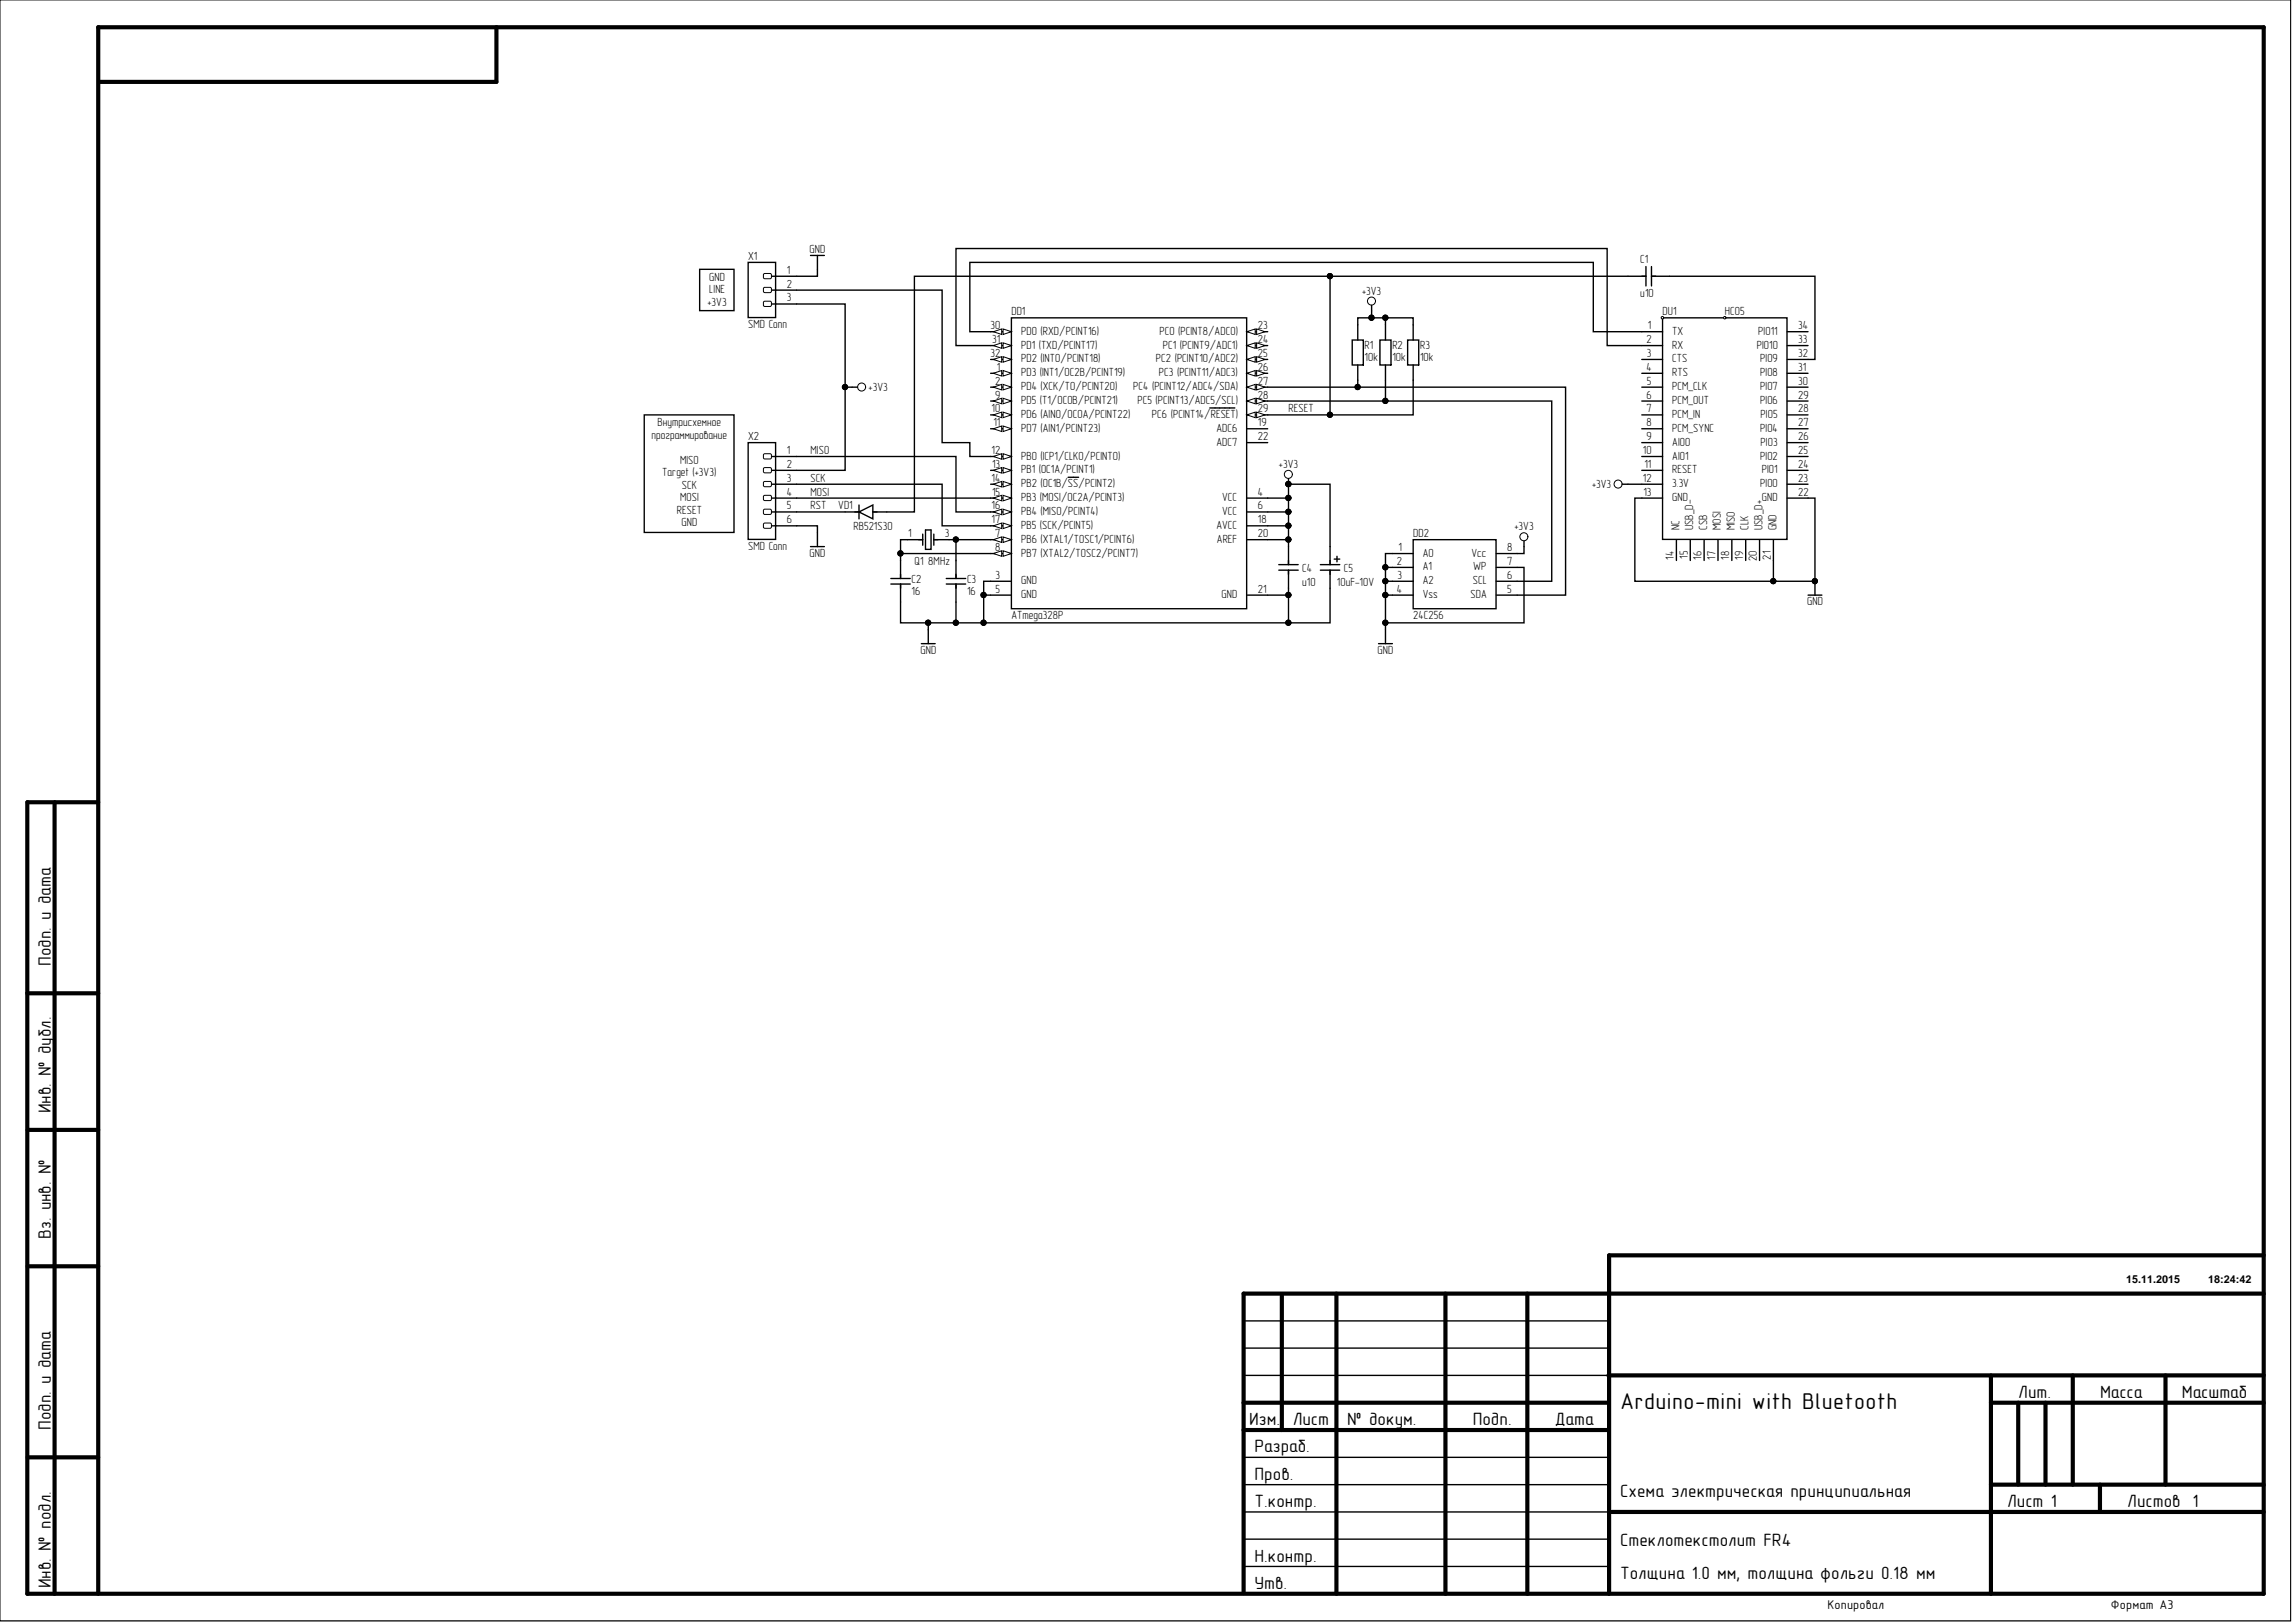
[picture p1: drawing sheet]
<svg xmlns="http://www.w3.org/2000/svg" width="420mm" height="297mm" viewBox="0 0 420 297" stroke-linecap="round" stroke-linejoin="round" font-family="sans-serif">
<defs><g id="words">
<text font-size="4.2" x="296.6" y="257.9">Arduino-mini with Bluetooth</text>
<g font-size="3.3">
<text x="9.3" y="176.8" transform="rotate(-90 9.3 176.8)">Подп. и дата</text>
<text x="9.3" y="203.8" transform="rotate(-90 9.3 203.8)">Инв. № дубл.</text>
<text x="9.3" y="226.7" transform="rotate(-90 9.3 226.7)">Вз. инв. №</text>
<text x="369.5" y="255.8">Лит.</text>
<text x="384.5" y="255.8">Масса</text>
<text x="399.4" y="255.8">Масштаб</text>
<text x="9.3" y="261.7" transform="rotate(-90 9.3 261.7)">Подп. и дата</text>
<text x="228.7" y="260.8">Изм.</text>
<text x="236.7" y="260.8">Лист</text>
<text x="246.7" y="260.8">№ докум.</text>
<text x="269.6" y="260.8">Подп.</text>
<text x="284.6" y="260.8">Дата</text>
<text x="229.7" y="265.8">Разраб.</text>
<text x="229.7" y="270.8">Пров.</text>
<text x="229.7" y="275.8">Т.контр.</text>
<text x="296.6" y="274.1">Схема электрическая принципиальная</text>
<text x="367.5" y="275.8">Лист 1</text>
<text x="389.5" y="275.8">Листов 1</text>
<text x="229.7" y="285.8">Н.контр.</text>
<text x="296.6" y="283">Стеклотекстолит FR4</text>
<text x="9.3" y="290.7" transform="rotate(-90 9.3 290.7)">Инв. № подл.</text>
<text x="229.7" y="290.8">Утв.</text>
<text x="296.6" y="289">Толщина 1.0 мм, толщина фольги 0.18 мм</text>
</g>
<g font-size="2.3">
<text x="334.6" y="294.5">Копировал</text>
<text x="386.5" y="294.5">Формат А3</text>
</g>
<g font-size="2.2">
<text x="137" y="47.6">X1</text>
<text x="148.2" y="46.3">GND</text>
<text x="129.9" y="51.4">GND</text>
<text x="129.9" y="53.7">LINE</text>
<text x="144.1" y="52.6">2</text>
<text x="144.1" y="50.1">1</text>
<text x="249.4" y="53.9">+3V3</text>
<text x="300.3" y="48.1">C1</text>
<text x="129.5" y="55.9">+3V3</text>
<text x="137" y="60">SMD Conn</text>
<text x="144.1" y="55.2">3</text>
<text x="185.2" y="57.7">DD1</text>
<text x="300.3" y="54.4">u10</text>
<text x="304.4" y="57.7">DU1</text>
<text x="315.8" y="57.7">HC05</text>
<text x="181.3" y="60.3">30</text>
<text x="181.3" y="65.3">32</text>
<text x="181.7" y="62.8">31</text>
<text x="186.9" y="61.3">PD0 (RXD/PCINT16)</text>
<text x="186.9" y="63.8">PD1 (TXD/PCINT17)</text>
<text x="212.3" y="61.3">PC0 (PCINT8/ADC0)</text>
<text x="212.9" y="63.8">PC1 (PCINT9/ADC1)</text>
<text x="230.3" y="60.3">23</text>
<text x="230.3" y="62.8">24</text>
<text x="230.3" y="65.3">25</text>
<text x="249.8" y="63.8">R1</text>
<text x="254.9" y="63.8">R2</text>
<text x="260" y="63.8">R3</text>
<text x="301.4" y="62.8">2</text>
<text x="301.5" y="65.3">3</text>
<text x="301.7" y="60.3">1</text>
<text x="306.1" y="61.3">TX</text>
<text x="306.1" y="63.8">RX</text>
<text x="321.6" y="63.8">PIO10</text>
<text x="321.9" y="61.3">PIO11</text>
<text x="329.2" y="65.3">32</text>
<text x="329.2" y="62.8">33</text>
<text x="329.2" y="60.3">34</text>
<text x="159" y="71.5">+3V3</text>
<text x="182.2" y="70.4">2</text>
<text x="182.5" y="67.9">1</text>
<text x="186.9" y="66.3">PD2 (INT0/PCINT18)</text>
<text x="186.9" y="68.9">PD3 (INT1/OC2B/PCINT19)</text>
<text x="186.9" y="71.4">PD4 (XCK/T0/PCINT20)</text>
<text x="207.5" y="71.4">PC4 (PCINT12/ADC4/SDA)</text>
<text x="211.6" y="66.3">PC2 (PCINT10/ADC2)</text>
<text x="212.2" y="68.9">PC3 (PCINT11/ADC3)</text>
<text x="230.3" y="67.9">26</text>
<text x="230.3" y="70.4">27</text>
<text x="249.8" y="66.1">10k</text>
<text x="254.9" y="66.1">10k</text>
<text x="260" y="66.1">10k</text>
<text x="301.4" y="67.9">4</text>
<text x="301.5" y="70.4">5</text>
<text x="306.1" y="66.3">CTS</text>
<text x="306.1" y="68.9">RTS</text>
<text x="306.1" y="71.4">PCM_CLK</text>
<text x="322.3" y="71.4">PIO7</text>
<text x="322.3" y="68.9">PIO8</text>
<text x="322.3" y="66.3">PIO9</text>
<text x="329.2" y="70.4">30</text>
<text x="329.2" y="67.9">31</text>
<text x="181.5" y="75.5">10</text>
<text x="182.2" y="72.9">9</text>
<text x="186.9" y="74">PD5 (T1/OC0B/PCINT21)</text>
<text x="186.9" y="76.5">PD6 (AIN0/OC0A/PCINT22)</text>
<text x="208.2" y="74">PC5 (PCINT13/ADC5/SCL)</text>
<text x="210.9" y="76.5">PC6 (PCINT14/RESET)</text>
<text x="230.3" y="72.9">28</text>
<text x="230.3" y="75.5">29</text>
<text x="235.9" y="75.5">RESET</text>
<text x="301.4" y="72.9">6</text>
<text x="301.4" y="75.5">7</text>
<text x="306.1" y="74">PCM_OUT</text>
<text x="306.1" y="76.5">PCM_IN</text>
<text x="322.3" y="74">PIO6</text>
<text x="322.3" y="76.5">PIO5</text>
<text x="329.2" y="75.5">28</text>
<text x="329.2" y="72.9">29</text>
<text x="119.3" y="80.3">программирование</text>
<text x="120.4" y="78">Внутрисхемное</text>
<text x="137" y="80.5">X2</text>
<text x="144.1" y="83.1">1</text>
<text x="148.4" y="83.1">MISO</text>
<text x="181.5" y="83.1">12</text>
<text x="181.9" y="78">11</text>
<text x="186.9" y="79">PD7 (AIN1/PCINT23)</text>
<text x="222.7" y="81.6">ADC7</text>
<text x="222.7" y="79">ADC6</text>
<text x="230.3" y="80.5">22</text>
<text x="230.3" y="78">19</text>
<text x="300.8" y="83.1">10</text>
<text x="301.4" y="78">8</text>
<text x="301.4" y="80.5">9</text>
<text x="306.1" y="79">PCM_SYNC</text>
<text x="306.1" y="81.6">AIO0</text>
<text x="322.3" y="79">PIO4</text>
<text x="322.3" y="81.6">PIO3</text>
<text x="329.2" y="83.1">25</text>
<text x="329.2" y="80.5">26</text>
<text x="329.2" y="78">27</text>
<text x="121.2" y="87.1">Target (+3V3)</text>
<text x="124.5" y="84.9">MISO</text>
<text x="124.8" y="89.4">SCK</text>
<text x="144.1" y="88.2">3</text>
<text x="144.1" y="85.6">2</text>
<text x="148.4" y="88.2">SCK</text>
<text x="181.5" y="88.2">14</text>
<text x="181.7" y="85.6">13</text>
<text x="186.9" y="84.1">PB0 (ICP1/CLKO/PCINT0)</text>
<text x="186.9" y="86.6">PB1 (OC1A/PCINT1)</text>
<text x="186.9" y="89.2">PB2 (OC1B/SS/PCINT2)</text>
<text x="234.2" y="85.6">+3V3</text>
<text x="291.5" y="89.3">+3V3</text>
<text x="300.8" y="88.2">12</text>
<text x="301.1" y="85.6">11</text>
<text x="306.1" y="84.1">AIO1</text>
<text x="306.1" y="86.6">RESET</text>
<text x="306.1" y="89.2">3.3V</text>
<text x="322.3" y="89.2">PIO0</text>
<text x="322.3" y="84.1">PIO2</text>
<text x="322.6" y="86.6">PIO1</text>
<text x="329.2" y="88.2">23</text>
<text x="329.2" y="85.6">24</text>
<text x="123.9" y="94">RESET</text>
<text x="124.5" y="91.7">MOSI</text>
<text x="144.1" y="93.2">5</text>
<text x="144.1" y="90.7">4</text>
<text x="144.1" y="95.8">6</text>
<text x="148.4" y="93.2">RST</text>
<text x="148.4" y="90.7">MOSI</text>
<text x="153.5" y="93.2">VD1</text>
<text x="181.5" y="93.2">16</text>
<text x="181.5" y="95.8">17</text>
<text x="181.7" y="90.7">15</text>
<text x="186.9" y="91.7">PB3 (MOSI/OC2A/PCINT3)</text>
<text x="186.9" y="94.3">PB4 (MISO/PCINT4)</text>
<text x="223.8" y="91.7">VCC</text>
<text x="223.8" y="94.3">VCC</text>
<text x="230.3" y="95.8">18</text>
<text x="230.3" y="90.7">4</text>
<text x="230.3" y="93.2">6</text>
<text x="300.9" y="90.7">13</text>
<text x="306.1" y="91.7">GND</text>
<text x="322.6" y="91.7">GND</text>
<text x="329.2" y="90.7">22</text>
<text x="124.8" y="96.3">GND</text>
<text x="137" y="100.6">SMD Conn</text>
<text x="148.2" y="101.9">GND</text>
<text x="156.2" y="97">RB521S30</text>
<text x="166.3" y="98.3">1</text>
<text x="173" y="98.3">3</text>
<text x="182.2" y="98.3">7</text>
<text x="182.2" y="100.8">8</text>
<text x="186.9" y="96.8">PB5 (SCK/PCINT5)</text>
<text x="186.9" y="99.3">PB6 (XTAL1/TOSC1/PCINT6)</text>
<text x="186.9" y="101.9">PB7 (XTAL2/TOSC2/PCINT7)</text>
<text x="222.7" y="96.8">AVCC</text>
<text x="222.8" y="99.3">AREF</text>
<text x="230.3" y="98.3">20</text>
<text x="256.1" y="100.8">1</text>
<text x="258.7" y="98.3">DD2</text>
<text x="260.5" y="101.9">A0</text>
<text x="269.4" y="101.9">Vcc</text>
<text x="276" y="100.8">8</text>
<text x="277.3" y="97">+3V3</text>
<text x="307.5" y="97" transform="rotate(-90 307.5 97)">NC</text>
<text x="310" y="97" transform="rotate(-90 310 97)">USB_D-</text>
<text x="312.5" y="97" transform="rotate(-90 312.5 97)">CSB</text>
<text x="315.1" y="97" transform="rotate(-90 315.1 97)">MOSI</text>
<text x="317.6" y="97" transform="rotate(-90 317.6 97)">MISO</text>
<text x="320.1" y="97" transform="rotate(-90 320.1 97)">CLK</text>
<text x="322.7" y="97" transform="rotate(-90 322.7 97)">USB_D+</text>
<text x="325.2" y="97" transform="rotate(-90 325.2 97)">GND</text>
<text x="166.9" y="106.7">C2</text>
<text x="167.4" y="103.4">Q1</text>
<text x="169.9" y="103.4">8MHz</text>
<text x="177" y="106.7">C3</text>
<text x="182.3" y="105.9">3</text>
<text x="186.9" y="106.9">GND</text>
<text x="238.4" y="104.7">C4</text>
<text x="238.4" y="107.2">u10</text>
<text x="244.8" y="107.2">10uF-10V</text>
<text x="246" y="104.7">C5</text>
<text x="255.8" y="103.4">2</text>
<text x="255.8" y="105.9">3</text>
<text x="260.5" y="104.4">A1</text>
<text x="260.5" y="106.9">A2</text>
<text x="269.6" y="106.9">SCL</text>
<text x="269.7" y="104.4">WP</text>
<text x="276" y="105.9">6</text>
<text x="276" y="103.4">7</text>
<text x="306.4" y="102.4" transform="rotate(-90 306.4 102.4)">14</text>
<text x="309" y="102.3" transform="rotate(-90 309 102.3)">15</text>
<text x="311.5" y="102.4" transform="rotate(-90 311.5 102.4)">16</text>
<text x="314.1" y="102.4" transform="rotate(-90 314.1 102.4)">17</text>
<text x="316.6" y="102.4" transform="rotate(-90 316.6 102.4)">18</text>
<text x="319.1" y="102.4" transform="rotate(-90 319.1 102.4)">19</text>
<text x="321.7" y="102.7" transform="rotate(-90 321.7 102.7)">20</text>
<text x="324.2" y="102.4" transform="rotate(-90 324.2 102.4)">21</text>
<text x="166.9" y="109">16</text>
<text x="177" y="109">16</text>
<text x="182.3" y="108.5">5</text>
<text x="185.2" y="113.3">ATmega328P</text>
<text x="186.9" y="109.5">GND</text>
<text x="223.6" y="109.5">GND</text>
<text x="230.3" y="108.5">21</text>
<text x="255.8" y="108.5">4</text>
<text x="258.7" y="113.3">24C256</text>
<text x="260.5" y="109.5">Vss</text>
<text x="269.2" y="109.5">SDA</text>
<text x="276" y="108.5">5</text>
<text x="330.8" y="110.7">GND</text>
<text x="168.5" y="119.6">GND</text>
<text x="252.2" y="119.6">GND</text>
</g>
<g font-size="2">
<text x="389.2" y="234.9">15.11.2015</text>
<text x="404.2" y="234.9">18:24:42</text>
</g>
</g></defs>
<path d="M0 0h419.4v296.6h-419.4z" fill="#fff" stroke="#000" stroke-width=".18"/>
<g fill="none" stroke="#000" stroke-width=".76">
<path d="M18 5v286.7M18 5h396.4v286.7h-409.4v-144.9M90.9 5v10h-72.8M5 146.8h13M10 146.8v144.9M5 181.8h13M5 206.8h13M5 231.8h13M234.7 236.9v24.8M244.7 236.8v54.9M264.6 236.8v54.9M279.6 236.8v54.9"/>
<path d="M414.4 236.8h-186.7v54.8M414.4 229.8h-119.8v61.9M227.7 256.7h66.9M294.5 251.7h119.9M364.5 251.7v40M364.5 256.7h49.9M369.5 256.7v15M374.5 256.7v15M379.5 251.7v20M396.5 251.7v20M5 266.7h13M227.7 261.7h66.9"/>
<path d="M294.6 276.7h119.8M364.5 271.7h49.9M384.5 271.7v5"/>
</g>
<path d="M227.7 246.7h66.9M227.7 241.8h66.9M227.7 251.7h66.9M227.7 276.7h66.9M227.7 266.7h66.9M227.7 271.7h66.9M227.7 281.7h66.9M227.7 286.7h66.9" fill="none" stroke="#000" stroke-width=".25"/>
<path d="M304.4 58.2h22.8v40.5h-22.8z" fill="#fff" stroke="#000" stroke-width=".25"/>
<g fill="none" stroke="#000" stroke-width=".25">
<path d="M300.6 60.7h3.8M300.6 63.2h3.8M300.6 65.8h3.8M300.6 68.3h3.8M300.6 70.9h3.8M300.6 73.4h3.8M300.6 75.9h3.8M300.6 78.5h3.8M327.2 60.7h3.8M327.2 63.2h3.8M327.2 65.8h3.8M327.2 68.3h3.8"/>
<path d="M327.2 70.9h3.8M327.2 73.4h3.8M327.2 75.9h3.8M327.2 78.5h3.8M300.6 81h3.8M300.6 83.5h3.8M300.6 86.1h3.8M300.6 88.6h3.8M300.6 91.2h3.8M306.9 98.8v3.8M309.5 98.8v3.8M312 98.8v3.8"/>
<path d="M314.5 98.8v3.8M317.1 98.8v3.8M319.6 98.8v3.8M322.1 98.8v3.8M324.7 98.8v3.8M327.2 81h3.8M327.2 83.5h3.8M327.2 86.1h3.8M327.2 88.6h3.8M327.2 91.2h3.8"/>
</g>
<g fill="#fff" stroke="#000" stroke-width=".18">
<circle cx="304.4" cy="58.1" r=".23"/>
<circle cx="315.8" cy="58.1" r=".23"/>
</g>
<path d="M297 88.6h1M331 108.9h2.6M332.3 106.4v2.5" fill="none" stroke="#000" stroke-width=".25"/>
<circle cx="332.3" cy="106.4" r=".48" fill="#000" stroke="#000" stroke-width=".18"/>
<circle cx="296.2" cy="88.6" r=".74" fill="none" stroke="#000" stroke-width=".18"/>
<g fill="#fff" stroke="#000" stroke-width=".25">
<path d="M117.9 75.9h16.5v21.6h-16.5z"/>
<path d="M185.2 58.2h43v53.2h-43z"/>
</g>
<path d="M181.4 83.5h3.8" fill="none" stroke="#000" stroke-width=".25"/>
<g fill="#fff" stroke="#000" stroke-width=".18">
<path d="M183.6 83l1.6 .5-1.6 .6z"/>
<path d="M181.9 83.5l1.5-.5v1.1z"/>
</g>
<path d="M181.4 86.1h3.8" fill="none" stroke="#000" stroke-width=".25"/>
<g fill="#fff" stroke="#000" stroke-width=".18">
<path d="M183.6 85.6l1.6 .5-1.6 .5z"/>
<path d="M181.9 86.1l1.5-.5v1z"/>
</g>
<path d="M181.4 88.6h3.8" fill="none" stroke="#000" stroke-width=".25"/>
<g fill="#fff" stroke="#000" stroke-width=".18">
<path d="M183.6 88.1l1.6 .5-1.6 .5z"/>
<path d="M181.9 88.6l1.5-.5v1z"/>
</g>
<path d="M181.4 91.2h3.8M195.5 87.4h2" fill="none" stroke="#000" stroke-width=".25"/>
<g fill="#fff" stroke="#000" stroke-width=".18">
<path d="M183.6 90.7l1.6 .5-1.6 .5z"/>
<path d="M181.9 91.2l1.5-.5v1z"/>
</g>
<path d="M181.4 93.7h3.8" fill="none" stroke="#000" stroke-width=".25"/>
<g fill="#fff" stroke="#000" stroke-width=".18">
<path d="M183.6 93.2l1.6 .5-1.6 .5z"/>
<path d="M181.9 93.7l1.5-.5v1z"/>
</g>
<path d="M181.4 96.2h3.8" fill="none" stroke="#000" stroke-width=".25"/>
<g fill="#fff" stroke="#000" stroke-width=".18">
<path d="M183.6 95.7l1.6 .5-1.6 .5z"/>
<path d="M181.9 96.2l1.5-.5v1z"/>
</g>
<path d="M181.4 98.8h3.8" fill="none" stroke="#000" stroke-width=".25"/>
<g fill="#fff" stroke="#000" stroke-width=".18">
<path d="M183.6 98.3l1.6 .5-1.6 .5z"/>
<path d="M181.9 98.8l1.5-.5v1z"/>
</g>
<path d="M181.4 101.3h3.8" fill="none" stroke="#000" stroke-width=".25"/>
<g fill="#fff" stroke="#000" stroke-width=".18">
<path d="M183.6 100.8l1.6 .5-1.6 .5z"/>
<path d="M181.9 101.3l1.5-.5v1z"/>
</g>
<path d="M181.4 60.7h3.8" fill="none" stroke="#000" stroke-width=".25"/>
<g fill="#fff" stroke="#000" stroke-width=".18">
<path d="M183.6 60.2l1.6 .5-1.6 .5z"/>
<path d="M181.9 60.7l1.5-.5v1z"/>
</g>
<path d="M181.4 63.2h3.8" fill="none" stroke="#000" stroke-width=".25"/>
<g fill="#fff" stroke="#000" stroke-width=".18">
<path d="M183.6 62.7l1.6 .5-1.6 .6z"/>
<path d="M181.9 63.2l1.5-.5v1.1z"/>
</g>
<path d="M181.4 65.8h3.8" fill="none" stroke="#000" stroke-width=".25"/>
<g fill="#fff" stroke="#000" stroke-width=".18">
<path d="M183.6 65.3l1.6 .5-1.6 .5z"/>
<path d="M181.9 65.8l1.5-.5v1z"/>
</g>
<path d="M181.4 68.3h3.8" fill="none" stroke="#000" stroke-width=".25"/>
<g fill="#fff" stroke="#000" stroke-width=".18">
<path d="M183.6 67.8l1.6 .5-1.6 .5z"/>
<path d="M181.9 68.3l1.5-.5v1z"/>
</g>
<path d="M181.4 70.9h3.8" fill="none" stroke="#000" stroke-width=".25"/>
<g fill="#fff" stroke="#000" stroke-width=".18">
<path d="M183.6 70.4l1.6 .5-1.6 .5z"/>
<path d="M181.9 70.9l1.5-.5v1z"/>
</g>
<path d="M181.4 73.4h3.8" fill="none" stroke="#000" stroke-width=".25"/>
<g fill="#fff" stroke="#000" stroke-width=".18">
<path d="M183.6 72.9l1.6 .5-1.6 .5z"/>
<path d="M181.9 73.4l1.5-.5v1z"/>
</g>
<path d="M181.4 75.9h3.8" fill="none" stroke="#000" stroke-width=".25"/>
<g fill="#fff" stroke="#000" stroke-width=".18">
<path d="M183.6 75.4l1.6 .5-1.6 .5z"/>
<path d="M181.9 75.9l1.5-.5v1z"/>
</g>
<path d="M181.4 78.5h3.8" fill="none" stroke="#000" stroke-width=".25"/>
<g fill="#fff" stroke="#000" stroke-width=".18">
<path d="M183.6 78l1.6 .5-1.6 .5z"/>
<path d="M181.9 78.5l1.5-.5v1z"/>
</g>
<path d="M228.3 60.7h3.8M228.3 81h3.8" fill="none" stroke="#000" stroke-width=".25"/>
<g fill="#fff" stroke="#000" stroke-width=".18">
<path d="M228.3 60.7l1.5-.5v1z"/>
<path d="M230.1 60.2l1.5 .5-1.5 .5z"/>
</g>
<path d="M228.3 63.2h3.8" fill="none" stroke="#000" stroke-width=".25"/>
<g fill="#fff" stroke="#000" stroke-width=".18">
<path d="M228.3 63.2l1.5-.5v1.1z"/>
<path d="M230.1 62.7l1.5 .5-1.5 .6z"/>
</g>
<path d="M228.3 65.8h3.8" fill="none" stroke="#000" stroke-width=".25"/>
<g fill="#fff" stroke="#000" stroke-width=".18">
<path d="M228.3 65.8l1.5-.5v1z"/>
<path d="M230.1 65.3l1.5 .5-1.5 .5z"/>
</g>
<path d="M228.3 68.3h3.8" fill="none" stroke="#000" stroke-width=".25"/>
<g fill="#fff" stroke="#000" stroke-width=".18">
<path d="M228.3 68.3l1.5-.5v1z"/>
<path d="M230.1 67.8l1.5 .5-1.5 .5z"/>
</g>
<path d="M228.3 70.9h3.8" fill="none" stroke="#000" stroke-width=".25"/>
<g fill="#fff" stroke="#000" stroke-width=".18">
<path d="M228.3 70.9l1.5-.5v1z"/>
<path d="M230.1 70.4l1.5 .5-1.5 .5z"/>
</g>
<path d="M228.3 73.4h3.8" fill="none" stroke="#000" stroke-width=".25"/>
<g fill="#fff" stroke="#000" stroke-width=".18">
<path d="M228.3 73.4l1.5-.5v1z"/>
<path d="M230.1 72.9l1.5 .5-1.5 .5z"/>
</g>
<path d="M228.3 75.9h3.8" fill="none" stroke="#000" stroke-width=".25"/>
<g fill="#fff" stroke="#000" stroke-width=".18">
<path d="M228.3 75.9l1.5-.5v1z"/>
<path d="M230.1 75.4l1.5 .5-1.5 .5z"/>
</g>
<g fill="none" stroke="#000" stroke-width=".25">
<path d="M137 48h5v10.1h-5zM140.8 55.6h5.1M140.8 53.1h5.1M140.8 50.6h5.1M248.6 59.4v2.8M251.1 55.9v1M253.7 59.4v2.8M221.5 74.7h4.6M228.3 78.5h3.8M247.6 62.2h2v4.6h-2zM248.6 66.8v2.8M252.6 62.2h2.1v4.6h-2.1z"/>
<path d="M253.7 66.8v2.8M166.1 98.8h2.8M168.9 97.8v2M169.4 97h1.1v3.5h-1.1zM171 98.8h2.8M171 97.8v2M228.3 98.8h3.8M228.3 96.2h3.8M228.3 91.2h3.8M228.3 93.7h3.8M163.1 105.9h3.6M163.1 106.9h3.6"/>
<path d="M164.9 102.6v3.3M164.9 106.9v3.3M173.2 105.9h3.6M173.2 106.9h3.6M175 102.6v3.3M175 106.9v3.3M181.4 108.9h3.8M181.4 106.4h3.8M228.3 108.9h3.8M234.1 103.3h3.6M234.1 104.4h3.6M235.9 100v3.3"/>
<path d="M235.9 104.4v3.3"/>
</g>
<circle cx="251.1" cy="55.1" r=".74" fill="none" stroke="#000" stroke-width=".18"/>
<g fill="#fff" stroke="#000" stroke-width=".18">
<path d="M139.8 55.2h1.4v.8h-1.4z"/>
<path d="M139.8 50.1h1.4v.8h-1.4z"/>
<path d="M139.8 52.7h1.4v.8h-1.4z"/>
</g>
<path d="M128.1 49.3h6.3v7.6h-6.3z" fill="#fff" stroke="#000" stroke-width=".25"/>
<path d="M168.7 117.8h2.5M169.9 115.3v2.5" fill="none" stroke="#000" stroke-width=".25"/>
<path d="M258.7 98.8h15.2v12.6h-15.2z" fill="#fff" stroke="#000" stroke-width=".25"/>
<g fill="none" stroke="#000" stroke-width=".25">
<path d="M137 81h5v17.7h-5zM140.8 88.6h5.1M140.8 86.1h5.1M140.8 83.5h5.1M140.8 93.7h5.1M140.8 91.2h5.1M140.8 96.2h5.1M149.7 97.5v2.5M235.9 87.6v1M279 99v1M148.4 100h2.5M252.4 117.8h2.5"/>
<path d="M253.7 115.3v2.5M254.9 101.3h3.8M254.9 103.8h3.8M254.9 106.4h3.8M254.9 108.9h3.8M273.9 101.3h3.9M273.9 103.8h3.9M273.9 106.4h3.9M273.9 108.9h3.9"/>
</g>
<g fill="none" stroke="#000" stroke-width=".18">
<circle cx="235.9" cy="86.8" r=".74"/>
<circle cx="279" cy="98.2" r=".74"/>
</g>
<circle cx="235.9" cy="88.6" r=".48" fill="#000" stroke="#000" stroke-width=".18"/>
<g fill="#fff" stroke="#000" stroke-width=".18">
<path d="M139.8 88.2h1.4v.8h-1.4z"/>
<path d="M139.8 83.1h1.4v.8h-1.4z"/>
<path d="M139.8 85.6h1.4v.9h-1.4z"/>
<path d="M139.8 90.7h1.4v.8h-1.4z"/>
<path d="M139.8 93.3h1.4v.8h-1.4z"/>
<path d="M139.8 95.8h1.4v.8h-1.4z"/>
</g>
<g fill="none" stroke="#000" stroke-width=".25">
<path d="M145.9 55.6h8.8v15.3h2.3M145.9 53.1h26.6v27.9h5.1v2.5h3.8M148.4 46.8h2.5M149.7 46.8v3.8h-3.8M243.5 50.6h-76.1v43.1h-7.6M251.1 56.9v1.3h-2.5v1.2M251.1 58.2h2.6v1.2M253.7 58.2h5v4M301.3 50.6h-57.8v25.3h-11.4M301.3 48.8v3.5M302.4 50.6h29.9v15.2h-1.3M302.4 48.8v3.5"/>
<path d="M154.7 70.9v15.2h-8.8M181.4 60.7h-3.8v-12.7h114.1v12.7h8.9M181.4 63.2h-6.4v-17.7h119.2v17.7h6.4M248.6 69.6v1.3h-16.5M248.6 70.9h38v38h-8.8M253.7 69.6v3.8h-21.6M253.7 73.4h30.4v33h-6.3M257.7 62.2h2v4.6h-2zM258.7 66.8v9.1h-15.2M145.9 88.6h26.6v7.6h8.9M145.9 83.5h29.1v10.2h6.4M145.9 96.2h3.8v1.3"/>
<path d="M145.9 93.7h11.4M145.9 91.2h35.5M157.3 93.7l2.5-1.3v2.6zM157.3 92.4v2.6M166.1 98.8h-1.2v2.5h16.5M173.8 98.8h1.2v3.8M175 98.8h6.4M232.1 98.8h3.8v1.2M232.1 96.2h3.8v2.6M232.1 93.7h3.8v2.5M232.1 91.2h3.8v2.5M235.9 91.2v-2.6h7.6v14.7"/>
<path d="M298 88.6h2.6M300.6 91.2h-1.3v15.2h25.4v-3.8M331 91.2h1.3v15.2h-7.6M164.9 110.2v3.8h10.1v-3.8M164.9 101.3v1.3M169.9 114v1.3M181.4 108.9h-1.3v5.1h-5.1M181.4 106.4h-1.3v2.5M232.1 108.9h3.8v5.1h-55.8M235.9 107.7v1.2M241.7 103.3h3.6M241.7 104.4h3.6"/>
<path d="M243.5 104.4v9.6h-7.6M244.3 102.3h1M244.8 101.8v1M254.9 108.9h-1.2v6.4M254.9 106.4h-1.2v2.5M254.9 103.8h-1.2v2.6M254.9 101.3h-1.2v2.5M277.8 103.8h1.2v10.2h-25.3M279 100v1.3h-1.2"/>
</g>
<circle cx="157.7" cy="70.8" r=".74" fill="none" stroke="#000" stroke-width=".18"/>
<g fill="#000" stroke="#000" stroke-width=".18">
<circle cx="243.5" cy="50.5" r=".48"/>
<circle cx="251.1" cy="58.1" r=".48"/>
<circle cx="253.6" cy="58.1" r=".48"/>
<circle cx="154.7" cy="70.8" r=".48"/>
<circle cx="243.5" cy="75.9" r=".48"/>
<circle cx="248.6" cy="70.8" r=".48"/>
<circle cx="253.6" cy="73.4" r=".48"/>
<circle cx="175" cy="98.7" r=".48"/>
<circle cx="235.9" cy="91.1" r=".48"/>
<circle cx="235.9" cy="88.6" r=".48"/>
<circle cx="235.9" cy="98.7" r=".48"/>
<circle cx="235.9" cy="93.7" r=".48"/>
<circle cx="235.9" cy="96.2" r=".48"/>
<circle cx="164.8" cy="101.3" r=".48"/>
<circle cx="169.9" cy="114" r=".48"/>
<circle cx="175" cy="114" r=".48"/>
<circle cx="180.1" cy="114" r=".48"/>
<circle cx="180.1" cy="108.9" r=".48"/>
<circle cx="235.9" cy="114" r=".48"/>
<circle cx="235.9" cy="108.9" r=".48"/>
<circle cx="253.6" cy="114" r=".48"/>
<circle cx="253.6" cy="103.8" r=".48"/>
<circle cx="253.6" cy="108.9" r=".48"/>
<circle cx="253.6" cy="106.4" r=".48"/>
<circle cx="324.7" cy="106.4" r=".48"/>
<circle cx="332.3" cy="106.4" r=".48"/>
</g>
<use href="#words"/>
</svg>
